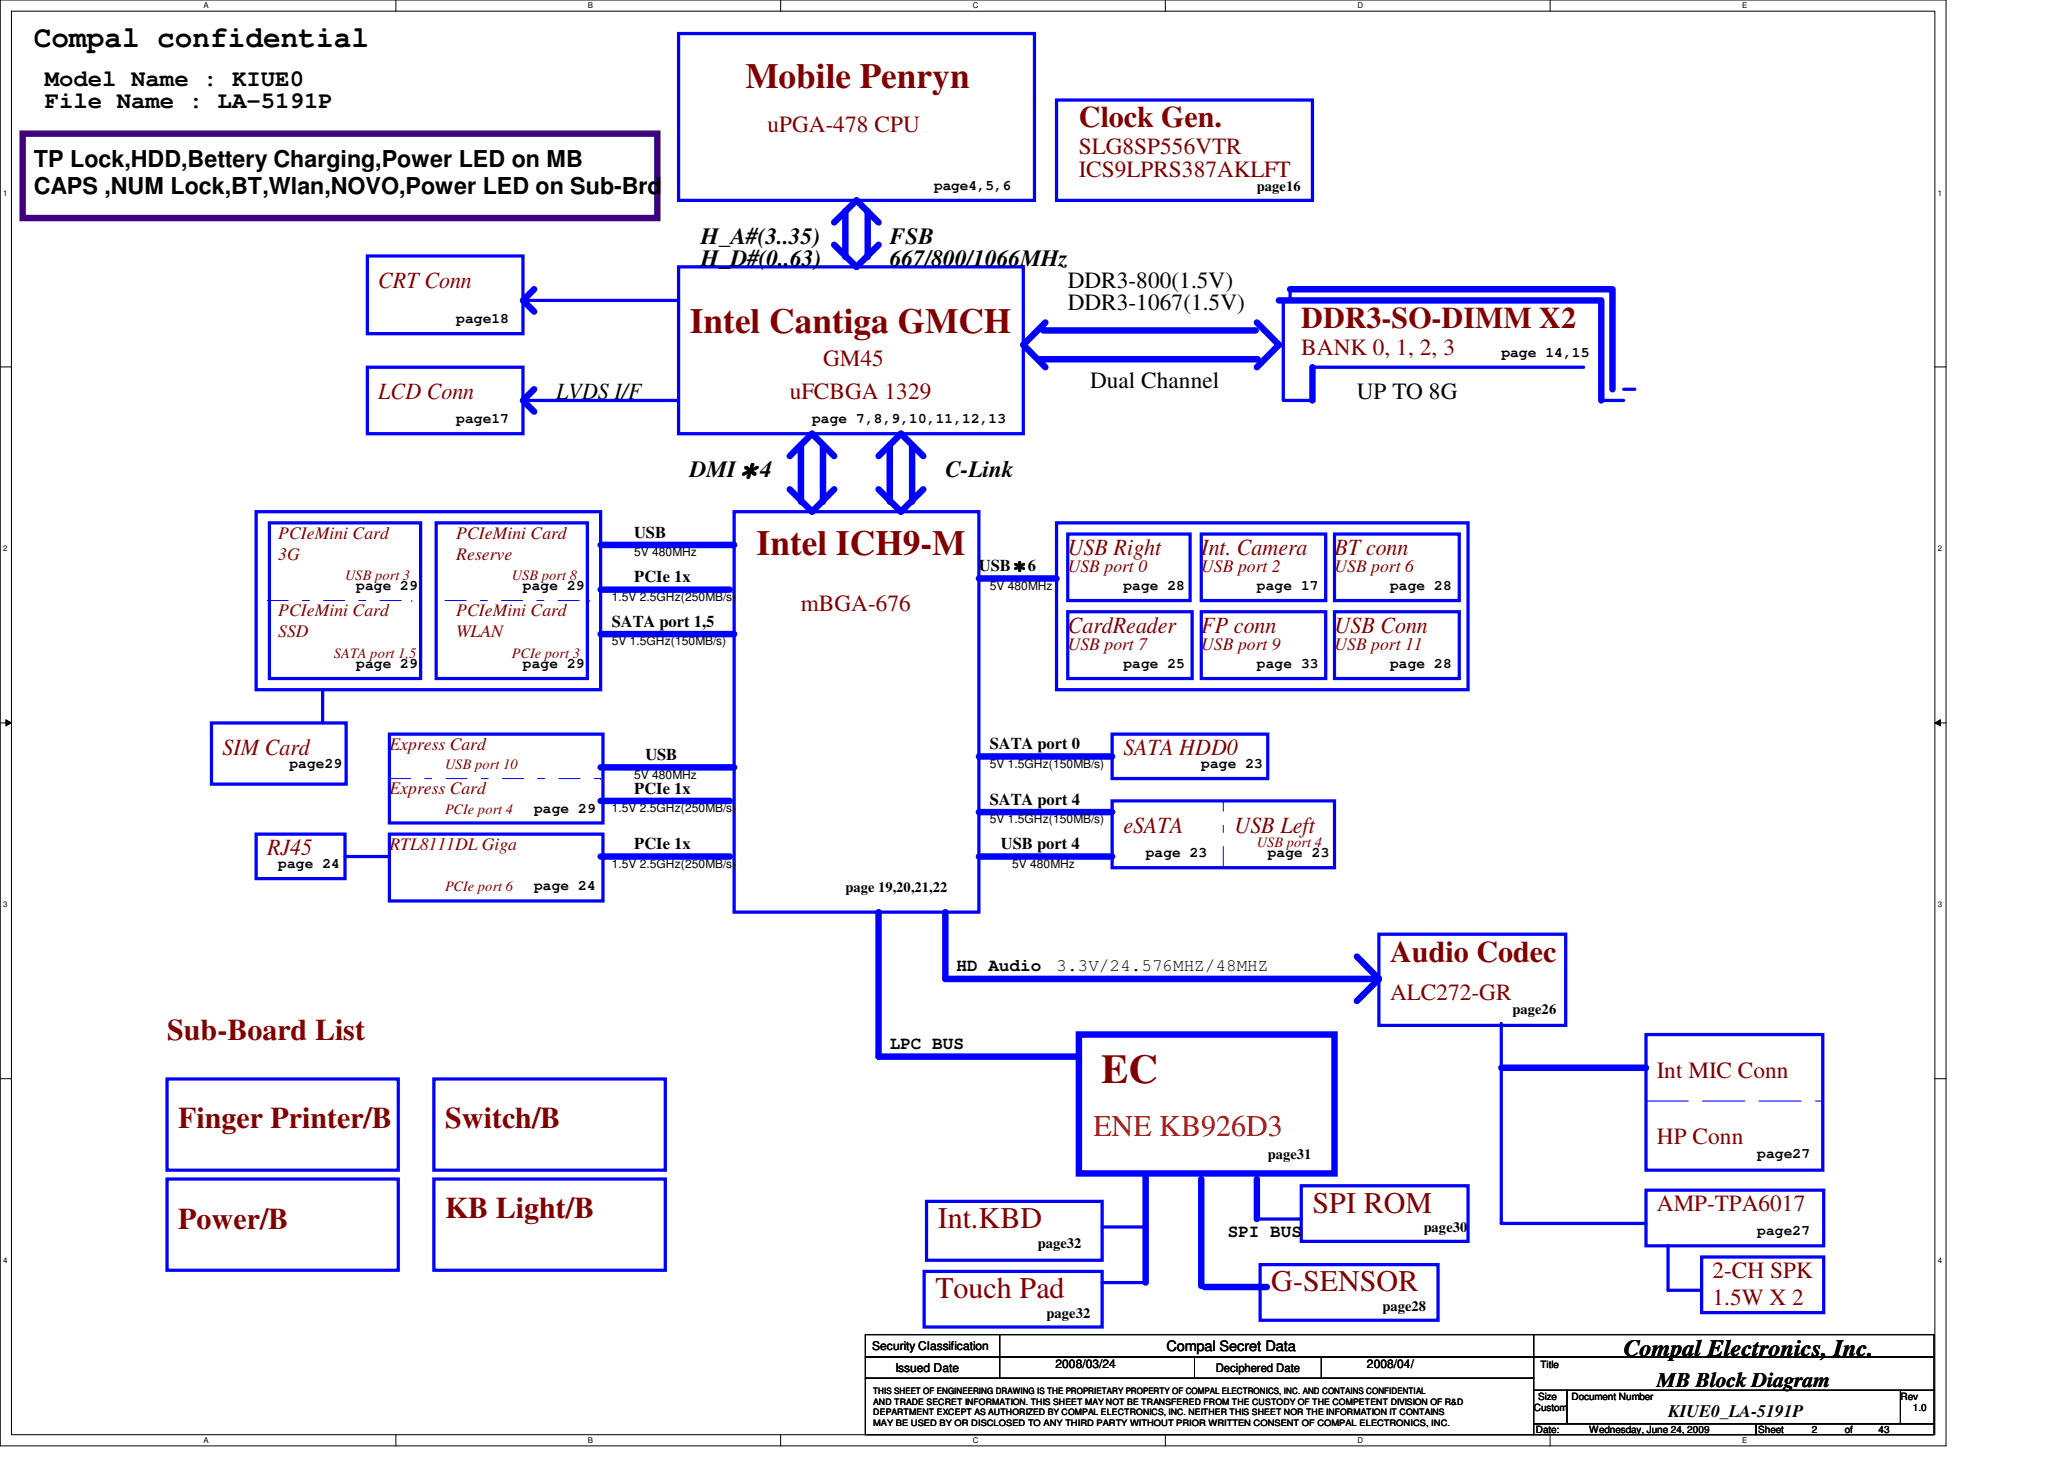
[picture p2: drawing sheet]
<svg xmlns="http://www.w3.org/2000/svg" width="297mm" height="210mm" viewBox="0 0 297 210" stroke-linecap="round" stroke-linejoin="round" font-family="sans-serif">
<defs><g id="words">
<text font-size="5.9" fill="#800000" x="158.5" y="155.8">EC</text>
<g font-size="5.1" fill="#800000">
<text x="107.3" y="12.6">Mobile Penryn</text>
<text x="99.3" y="47.8">Intel Cantiga GMCH</text>
<text x="108.9" y="79.8">Intel ICH9-M</text>
</g>
<text font-size="4.3" x="4.9" y="6.8">Compal confidential</text>
<g font-size="4.3" fill="#800000">
<text x="155.3" y="18.3">Clock Gen.</text>
<text x="187.3" y="47.2">DDR3-SO-DIMM X2</text>
<text x="200.1" y="138.3">Audio Codec</text>
<text x="24" y="149.6">Sub-Board List</text>
<text x="25.7" y="162.3">Finger Printer/B</text>
<text x="64" y="162.3">Switch/B</text>
<text x="25.7" y="176.8">Power/B</text>
<text x="64" y="175.2">KB Light/B</text>
<text x="135" y="176.7">Int.KBD</text>
<text x="188.9" y="174.5">SPI ROM</text>
<text x="183" y="185.8">G-SENSOR</text>
<text x="134.6" y="186.8">Touch Pad</text>
</g>
<text font-size="4.3" fill="#f00" x="157.3" y="163.4">ENE KB926D3</text>
<g font-size="3.3">
<text x="6.4" y="15.6">File Name : LA-5191P</text>
<text x="6.4" y="12.4">Model Name : KIUE0</text>
<text x="4.9" y="24">TP Lock,HDD,Bettery Charging,Power LED on MB</text>
<text x="4.9" y="28">CAPS ,NUM Lock,BT,Wlan,NOVO,Power LED on Sub-Brd</text>
<text x="100.9" y="35.1">H_A#(3..35)</text>
<text x="128.1" y="35.1">FSB</text>
<text x="100.9" y="38.3">H_D#(0..63)</text>
<text x="128.1" y="38.3">667/800/1066MHz</text>
<text x="153.7" y="41.4">DDR3-800(1.5V)</text>
<text x="153.7" y="44.6">DDR3-1067(1.5V)</text>
<text x="80" y="57.4">LVDS I/F</text>
<text x="156.9" y="55.8">Dual Channel</text>
<text x="195.3" y="57.4">UP TO 8G</text>
<text x="99.3" y="68.7">DMI＊4</text>
<text x="136.1" y="68.7">C-Link</text>
<text x="233.7" y="195.1">Compal Electronics, Inc.</text>
</g>
<g font-size="3.3" fill="#800000">
<text x="110.4" y="19">uPGA-478 CPU</text>
<text x="155.3" y="22.2">SLG8SP556VTR</text>
<text x="155.3" y="25.4">ICS9LPRS387AKLFT</text>
<text x="54.4" y="41.4">CRT Conn</text>
<text x="118.4" y="52.6">GM45</text>
<text x="187.3" y="51">BANK 0, 1, 2, 3</text>
<text x="54.4" y="57.4">LCD Conn</text>
<text x="113.7" y="57.4">uFCBGA 1329</text>
<text x="153.7" y="79.8">USB Right</text>
<text x="172.9" y="79.8">Int. Camera</text>
<text x="192.1" y="79.8">BT conn</text>
<text x="115.3" y="87.8">mBGA-676</text>
<text x="153.7" y="91">CardReader</text>
<text x="172.9" y="91">FP conn</text>
<text x="192.1" y="91">USB Conn</text>
<text x="32" y="108.6">SIM Card</text>
<text x="161.7" y="108.6">SATA HDD0</text>
<text x="161.7" y="119.8">eSATA</text>
<text x="177.7" y="119.8">USB Left</text>
<text x="38.4" y="123">RJ45</text>
<text x="200.1" y="143.8">ALC272-GR</text>
<text x="238.5" y="155">Int MIC Conn</text>
<text x="238.5" y="164.6">HP Conn</text>
<text x="238.5" y="174.2">AMP-TPA6017</text>
<text x="246.5" y="183.9">2-CH SPK</text>
<text x="246.5" y="187.8">1.5W X 2</text>
</g>
<text font-size="3" x="238.5" y="199.6">MB Block Diagram</text>
<g font-size="2.5" fill="#800000">
<text x="40" y="77.5">PCIeMini Card</text>
<text x="65.7" y="77.5">PCIeMini Card</text>
<text x="40" y="80.5">3G</text>
<text x="65.7" y="80.5">Reserve</text>
<text x="153.7" y="82.3">USB port 0</text>
<text x="172.9" y="82.3">USB port 2</text>
<text x="192.1" y="82.3">USB port 6</text>
<text x="40" y="88.7">PCIeMini Card</text>
<text x="65.7" y="88.7">PCIeMini Card</text>
<text x="40" y="91.7">SSD</text>
<text x="65.7" y="91.7">WLAN</text>
<text x="153.7" y="93.5">USB port 7</text>
<text x="172.9" y="93.5">USB port 9</text>
<text x="192.1" y="93.5">USB port 11</text>
<text x="56" y="107.9">Express Card</text>
<text x="56" y="114.3">Express Card</text>
<text x="56" y="122.3">RTL8111DL Giga</text>
</g>
<g font-size="2.5">
<text x="137.7" y="139.7">HD Audio</text>
<text x="152.1" y="139.7">3.3V/24.576MHZ/48MHZ</text>
<text x="128.1" y="150.9">LPC BUS</text>
<text x="176.7" y="177.9">SPI BUS</text>
<text x="240.1" y="203.9">KIUE0_LA-5191P</text>
</g>
<g font-size="2.4">
<text x="91.3" y="77.4">USB</text>
<text x="91.3" y="83.8">PCIe 1x</text>
<text x="140.9" y="82.2">USB＊6</text>
<text x="88" y="90.2">SATA port 1,5</text>
<text x="142.4" y="107.8">SATA port 0</text>
<text x="92.9" y="109.4">USB</text>
<text x="91.3" y="114.2">PCIe 1x</text>
<text x="142.4" y="115.8">SATA port 4</text>
<text x="91.3" y="122.2">PCIe 1x</text>
<text x="144.1" y="122.2">USB port 4</text>
</g>
<g font-size="2.1">
<text x="134.4" y="27.3">page4,5,6</text>
<text x="180.9" y="27.5">page16</text>
<text x="65.7" y="46.5">page18</text>
<text x="216.1" y="51.3">page 14,15</text>
<text x="65.7" y="60.9">page17</text>
<text x="116.9" y="60.9">page 7,8,9,10,11,12,13</text>
<text x="51.3" y="84.9">page 29</text>
<text x="75.3" y="84.9">page 29</text>
<text x="161.7" y="84.9">page 28</text>
<text x="180.9" y="84.9">page 17</text>
<text x="200.1" y="84.9">page 28</text>
<text x="51.3" y="96.1">page 29</text>
<text x="75.3" y="96.1">page 29</text>
<text x="161.7" y="96.1">page 25</text>
<text x="180.9" y="96.1">page 33</text>
<text x="200.1" y="96.1">page 28</text>
<text x="41.7" y="110.5">page29</text>
<text x="172.9" y="110.5">page 23</text>
<text x="76.9" y="116.9">page 29</text>
<text x="40" y="124.9">page 24</text>
<text x="164.9" y="123.3">page 23</text>
<text x="182.5" y="123.3">page 23</text>
<text x="76.9" y="128.1">page 24</text>
<text x="121.7" y="128.3">page 19,20,21,22</text>
<text x="217.7" y="145.9">page26</text>
<text x="182.5" y="166.8">page31</text>
<text x="252.9" y="166.5">page27</text>
<text x="149.4" y="179.5">page32</text>
<text x="204.9" y="177.3">page30</text>
<text x="252.9" y="177.7">page27</text>
<text x="150.6" y="189.6">page32</text>
<text x="199" y="188.6">page28</text>
<text x="167.9" y="194.4">Compal Secret Data</text>
</g>
<g font-size="2.1" fill="#800000">
<text x="49.7" y="83.4">USB port 3</text>
<text x="73.7" y="83.4">USB port 8</text>
<text x="48" y="94.7">SATA port 1,5</text>
<text x="73.7" y="94.7">PCIe port 3</text>
<text x="64" y="110.7">USB port 10</text>
<text x="64" y="117.1">PCIe port 4</text>
<text x="180.9" y="121.8">USB port 4</text>
<text x="64" y="128.2">PCIe port 6</text>
</g>
<g font-size="1.7">
<text x="91.3" y="80">5V 480MHz</text>
<text x="88" y="86.4">1.5V 2.5GHz(250MB/s)</text>
<text x="142.4" y="84.8">5V 480MHz</text>
<text x="88" y="92.8">5V 1.5GHz(150MB/s)</text>
<text x="91.3" y="112">5V 480MHz</text>
<text x="142.4" y="110.4">5V 1.5GHz(150MB/s)</text>
<text x="88" y="116.8">1.5V 2.5GHz(250MB/s)</text>
<text x="142.4" y="118.4">5V 1.5GHz(150MB/s)</text>
<text x="88" y="124.8">1.5V 2.5GHz(250MB/s)</text>
<text x="145.7" y="124.8">5V 480MHz</text>
<text x="125.5" y="194.3">Security Classification</text>
<text x="128.9" y="197.3">Issued Date</text>
<text x="151.9" y="196.8">2008/03/24</text>
<text x="175" y="197.4">Deciphered Date</text>
<text x="196.7" y="196.8">2008/04/</text>
</g>
<g font-size="1.4">
<text x="221.7" y="196.8">Title</text>
<text x="220.7" y="203">Custom</text>
<text x="221.4" y="201.4">Size</text>
<text x="226.1" y="201.4">Document Number</text>
<text x="273.5" y="201.4">Rev</text>
<text x="275.3" y="203">1.0</text>
<text x="221" y="206.2">Date:</text>
<text x="228.7" y="206.2">Wednesday, June 24, 2009</text>
<text x="253" y="206.2">Sheet</text>
<text x="260.7" y="206.2">2</text>
<text x="265.5" y="206.2">of</text>
<text x="270.3" y="206.2">43</text>
</g>
<g font-size="1.3">
<text x="125.7" y="203.6">DEPARTMENT EXCEPT AS AUTHORIZED BY COMPAL ELECTRONICS, INC. NEITHER THIS SHEET NOR THE INFORMATION IT CONTAINS</text>
<text x="125.7" y="200.6">THIS SHEET OF ENGINEERING DRAWING IS THE PROPRIETARY PROPERTY OF COMPAL ELECTRONICS, INC. AND CONTAINS CONFIDENTIAL</text>
<text x="125.7" y="202.1">AND TRADE SECRET INFORMATION. THIS SHEET MAY NOT BE TRANSFERED FROM THE CUSTODY OF THE COMPETENT DIVISION OF R&amp;D</text>
<text x="125.7" y="205.1">MAY BE USED BY OR DISCLOSED TO ANY THIRD PARTY WITHOUT PRIOR WRITTEN CONSENT OF COMPAL ELECTRONICS, INC.</text>
</g>
<g font-size="1.1">
<text x="29.3" y="1.1">A</text>
<text x="84.6" y="1.1">B</text>
<text x="140" y="1.1">C</text>
<text x="195.4" y="1.1">D</text>
<text x="250.7" y="1.1">E</text>
<text x=".5" y="28.2">1</text>
<text x="278.9" y="28.2">1</text>
<text x=".5" y="79.3">2</text>
<text x="278.9" y="79.3">2</text>
<text x=".5" y="130.6">3</text>
<text x="278.9" y="130.6">3</text>
<text x=".5" y="181.7">4</text>
<text x="278.9" y="181.7">4</text>
<text x="29.3" y="207.6">A</text>
<text x="84.6" y="207.6">B</text>
<text x="140" y="207.6">C</text>
<text x="195.4" y="207.6">D</text>
<text x="250.7" y="207.6">E</text>
</g>
</g></defs>
<path d="M0 0h280.1v208h-280.1zM1.6 1.6h276.9v204.8h-276.9z" fill="none" stroke="#000" stroke-width=".14"/>
<g fill="#fff">
<path d="M29.3 .2h.7v1.2h-.7z"/>
<path d="M29.3 206.6h.7v1.2h-.7z"/>
</g>
<path d="M57 0v1.6M57 206.4v1.6" fill="none" stroke="#000" stroke-width=".14"/>
<g fill="#fff">
<path d="M84.6 .2h.7v1.2h-.7z"/>
<path d="M84.6 206.6h.7v1.2h-.7z"/>
</g>
<path d="M112.3 0v1.6M112.3 206.4v1.6" fill="none" stroke="#000" stroke-width=".14"/>
<g fill="#fff">
<path d="M140 .2h.7v1.2h-.7z"/>
<path d="M140 206.6h.7v1.2h-.7z"/>
</g>
<path d="M167.7 0v1.6M167.7 206.4v1.6" fill="none" stroke="#000" stroke-width=".14"/>
<g fill="#fff">
<path d="M195.4 .2h.7v1.2h-.7z"/>
<path d="M195.4 206.6h.7v1.2h-.7z"/>
</g>
<path d="M223.1 0v1.6M223.1 206.4v1.6" fill="none" stroke="#000" stroke-width=".14"/>
<g fill="#fff">
<path d="M250.7 .2h.7v1.2h-.7z"/>
<path d="M250.7 206.6h.7v1.2h-.7z"/>
<path d="M.5 27.2h.6v1.2h-.6z"/>
<path d="M278.9 27.2h.6v1.2h-.6z"/>
<path d="M.5 78.4h.6v1.1h-.6z"/>
<path d="M278.9 78.4h.6v1.1h-.6z"/>
</g>
<path d="M0 52.8h1.6M278.5 52.8h1.6" fill="none" stroke="#000" stroke-width=".14"/>
<g fill="#fff">
<path d="M.5 129.6h.6v1.2h-.6z"/>
<path d="M278.9 129.6h.6v1.2h-.6z"/>
</g>
<path d="M0 104h1.6M.8 103.5l.8 .5-.8 .4zM278.5 104l.8-.5v.9zM278.5 104h1.6" fill="none" stroke="#000" stroke-width=".14"/>
<path d="M.8 103.5l.8 .5-.8 .4zM278.5 104l.8-.5v.9z" fill="#000"/>
<g fill="#fff">
<path d="M.5 180.8h.6v1.1h-.6z"/>
<path d="M278.9 180.8h.6v1.1h-.6z"/>
</g>
<g fill="none" stroke="#000" stroke-width=".14">
<path d="M0 155.2h1.6M278.5 155.2h1.6M124.5 192h96.2v3.2h-96.2zM124.5 195.2h96.2v3.1h-96.2zM124.5 198.3h96.2v8.1h-96.2zM143.9 192v6.3M171.9 195.2v3.1M190.1 195.2v3.1M220.7 192h57.6v3.2h-57.6zM220.7 195.2h57.6v4.8h-57.6zM220.7 200h4.8v4.8h-4.8zM220.7 204.8h32v1.6h-32z"/>
<path d="M225.5 200h48v4.8h-48zM252.7 204.8h25.6v1.6h-25.6zM273.5 200h4.8v4.8h-4.8z"/>
</g>
<g fill="none" stroke="#00f" stroke-width=".47">
<path d="M97.7 4.8h51.2v24h-51.2zM152.1 14.4h36.8v14.4h-36.8zM52.9 36.8h22.4v11.2h-22.4zM97.7 38.4h49.6v24h-49.6zM52.9 52.8h22.4v9.6h-22.4zM75.3 57.6h22.4M75.3 43.2h22.4M184.7 43.2v14.4h4.2M185.7 41.6v1.6M188.9 52.8h39M230.4 52.8v4.8h3.3M233.7 56h1.6"/>
<path d="M36.9 73.6h49.5v25.6h-49.5zM38.8 75.2h21.7v22.4h-21.7zM62.8 75.2h21.7v22.4h-21.7zM105.7 73.6h35.2v57.6h-35.2zM152.1 75.2h59.2v24h-59.2zM153.7 76.8h17.6v9.6h-17.6zM172.9 76.8h17.9v9.6h-17.9zM192.1 76.8h17.9v9.6h-17.9zM46.4 99.2v4.8M153.7 88h17.9v9.6h-17.9zM172.9 88h17.9v9.6h-17.9zM192.1 88h17.9v9.6h-17.9z"/>
<path d="M30.4 104h19.4v8.8h-19.4zM56 105.6h30.8v12.8h-30.8zM160.1 115.2h32v9.6h-32zM160.1 105.6h22.3v6.4h-22.3zM36.9 120h12.8v6.4h-12.8zM49.7 123.2h6.3M56 120h30.8v9.6h-30.8zM198.4 134.4h26.9v13.1h-26.9zM24 155.2h33.3v13.2h-33.3zM62.4 155.2h33.4v13.2h-33.4zM216.1 147.2v28.8h20.8M236.9 148.8h25.4v19.6h-25.4z"/>
<path d="M24 169.6h33.3v13.1h-33.3zM62.4 169.6h33.4v13.1h-33.4zM133.3 172.8h25.3v8.5h-25.3zM158.6 176.5h6.3M180.9 175.4h6.4M187.3 170.6h24v8h-24zM236.9 171.2h25.6v8h-25.6zM240.1 179.2v6.4h4.8M133 182.9h25.6v8h-25.6zM158.6 184.5h6.4M181.3 181.9h25.7v8h-25.7zM244.9 180.8h17.6v8h-17.6z"/>
</g>
<g fill="none" stroke="#00f" stroke-width=".93">
<path d="M120 32l3.3-3.2 3.1 3.2M120 35.2l3.3 3.2 3.1-3.2M121.7 30.4v6.6M124.9 30.4v6.6M76.9 56l-1.6 1.6 1.6 1.6M76.9 41.6l-1.6 1.6 1.6 1.6M149.7 51.7h31.3M150.1 47.5h30.6M150.4 46.4l-3.1 3.2 3.1 3.2M180.9 46.4l3.2 3.2-3.2 3.2M184.1 43.2h46.3v14.4M185.7 41.6h46.4v14.4"/>
<path d="M188.9 52.8v4.8M86.4 78.4h19.3M113.7 65.6l3.2-3.2 3.1 3.2M113.7 70.4l3.2 3.2 3.1-3.2M115.3 64v8.2M118.4 64v8.2M126.4 65.6l3.3-3.2 3.2 3.2M126.4 70.4l3.3 3.2 3.2-3.2M128 64v8.2M131.3 64v8.2M86.4 84.8h18.6M86.4 91.2h19.3"/>
<path d="M140.9 83.2h11.2M86.4 110.4h19.3M86.4 115.2h18.6M140.9 116.8h19.2M140.9 108.8h19.2M86.4 123.2h18.6M126.4 131.2v20.8h28.9M136 131.2v9.6h62.4M140.9 123.2h19.2M195.3 137.6l3.1 3.2M155.3 148.8h36.8v20h-36.8zM198.4 140.8l-3.1 3.2"/>
<path d="M216.1 153.6h20.8M164.9 169.2v15.3M172.9 169.6v15.4M180.9 169.6v5.8M173.3 185.2h9"/>
</g>
<path d="M3.3 19.2h91.3v12.2h-91.3z" fill="none" stroke="#400080" stroke-width=".93"/>
<path d="M236.9 158.4h25.6M262.5 158.4h.1" fill="none" stroke="#00f" stroke-width=".14" stroke-dasharray="6.1 2"/>
<path d="M38.4 86.4h20.9M59.3 86.4h.1M64 86.4h20.9M84.9 86.4h.1M56 112h30.4M86.4 112h.1M176.1 115.2h.1M176.1 124.8v-9.6" fill="none" stroke="#00f" stroke-width=".14" stroke-dasharray="3 2 1 2"/>
<use href="#words"/>
</svg>
